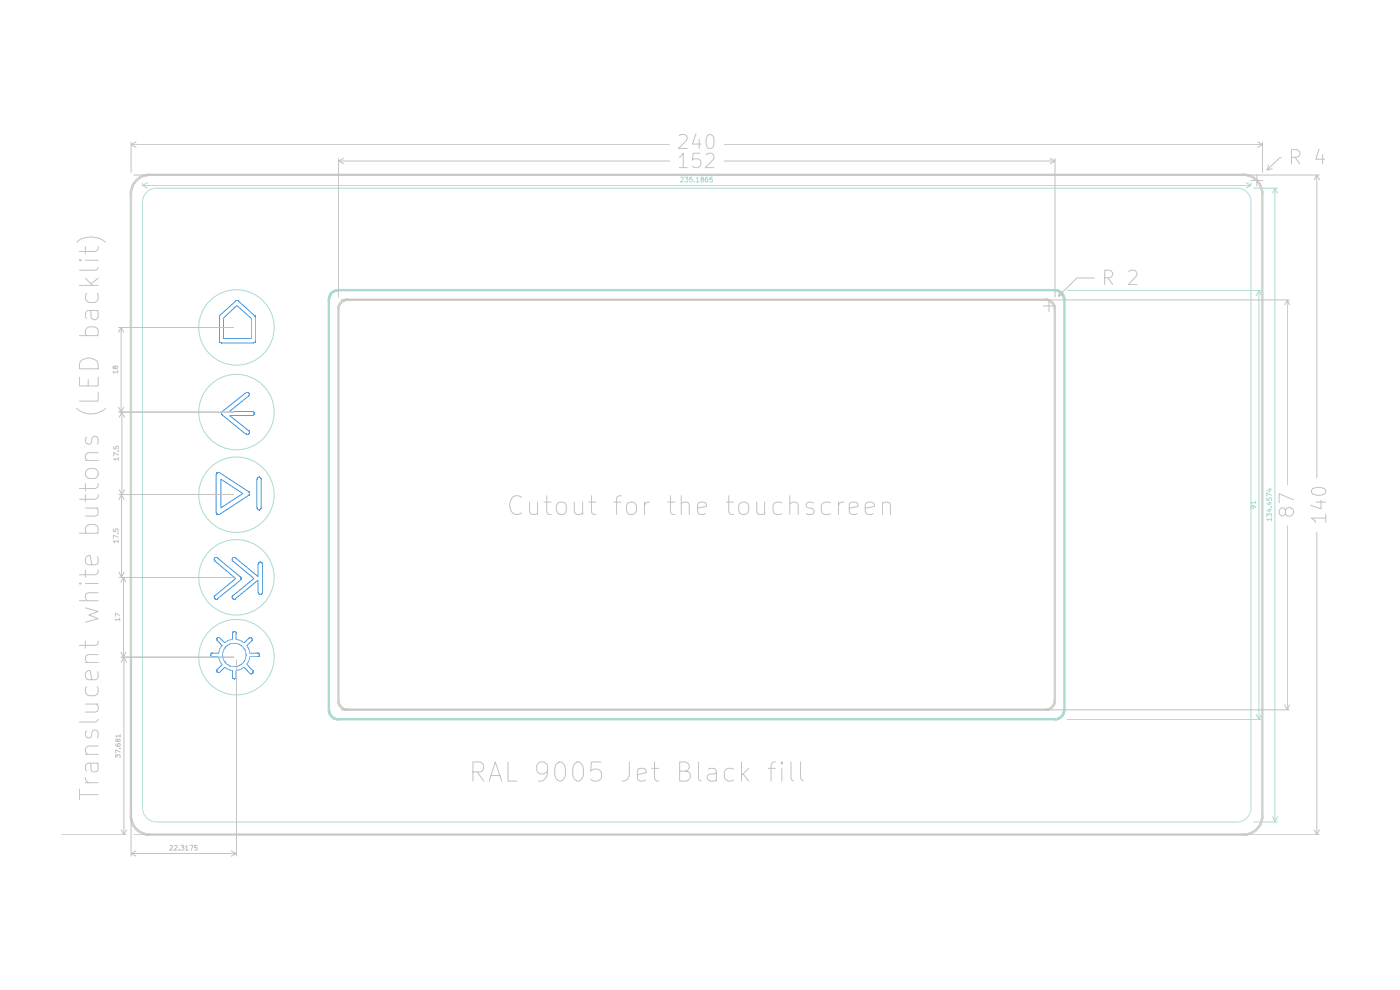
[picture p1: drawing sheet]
<svg xmlns="http://www.w3.org/2000/svg" width="297mm" height="210mm" viewBox="0 0 297 210" stroke-linecap="round" stroke-linejoin="round" font-family="sans-serif">
<g fill="none" stroke="#aadbd2" stroke-width=".21">
<path d="M30.3 38.7v.7M30.3 39.3h235.1M30.3 39.3l1.1 .6M31.4 38.7l-1.1 .6M144.4 37.7l.5-.1v.4l-.5 .6h.5M145.3 37.6h.7l-.4 .3 .4 .3-.1 .3h-.6M146.8 37.6h-.4l-.1 .5 .4-.2 .2 .3-.1 .3h-.5M147.3 38.5v.1M147.7 37.8l.3-.2v1M147.7 38.6h.6M148.8 38l-.1-.2 .1-.2h.4l.1 .2-.6 .4 .1 .4h.3l.2-.2-.2-.4M150.1 37.6h-.2a.73 .73 0 0 0-.2 .9h.5v-.4l-.3-.2-.3 .3"/>
<path d="M151.1 37.6h-.5v.5l.1-.2 .4 .2v.4h-.5M264.3 38.7l1.1 .6M265.4 38.7v.7M265.4 39.3l-1.1 .6M265.9 39.9h5.2M270.5 39.9v134.5M270.5 39.9l.6 1.1M270.5 39.9l-.5 1.1M30.9 40.9l1.1-.8 .7-.2h230.2l1 .4a2.92 2.92 0 0 1 1.4 1.9l.1 129.7-.3 .8-.5 .7-.5 .5-1.4 .5h-229.7l-.8-.2-1.2-.8-.6-.9-.1-.6v-129.5zM226.4 61.6h41.3M267.1 61.6v91M267.1 61.6l.6 1.2"/>
<path d="M267.1 61.6l-.6 1.2M265.8 107.3l.1 .1v.4l-.1 .1-.4-.1-.1-.4a.7 .7 0 0 1 1.1 .1v.3M266.4 106.6h-1.1l.3 .2M266.4 106.3v.5M268.7 109.6v-.6l.5 .3v-.3h.5v.6M268.7 105.7v.4l.5 .1v-.5h.5v.5M269.1 108.1h.6M269.1 106.7h.6M269.1 103.8h.6M269.4 107.9v.6l-.7-.2M269.4 106.5v.6l-.7-.3M269.4 103.6v.7l-.7-.2"/>
<path d="M269.7 107.5h.1M269.7 110.1h-1l.4 .4M269.7 105.1l-1-.5v.6M269.7 109.9v.6M226.4 152.6h41.3M266.5 151.5l.6 1.1M267.7 151.5l-.6 1.1M265.9 174.4h5.2M270 173.2l.5 1.2M271.1 173.2l-.6 1.2"/>
<circle cx="50.2" cy="69.5" r="8"/>
<circle cx="50.2" cy="87.4" r="8"/>
<circle cx="50.2" cy="104.9" r="8"/>
<circle cx="50.2" cy="122.5" r="8"/>
<circle cx="50.2" cy="139.4" r="8"/>
</g>
<path d="M70.2 62.3a2.01 2.01 0 0 1 1.4-.8h152.3a2.32 2.32 0 0 1 1.6 1.1l.3 .8v87.4l-.3 .9-.8 .7-.5 .2h-152.8l-.5-.2-.8-.7-.3-.9v-87.4z" fill="none" stroke="#aadbd2" stroke-width=".51"/>
<g fill="none" stroke="#4196e2" stroke-width=".21">
<path d="M46.5 67.1h.1M46.5 72.4h.1M46.5 72.3h.1M46.5 72.5h.1M46.5 67.2h.1M46.5 67.3h.1M46.5 72.5l.1 .1M46.5 67.1v5.4M46.6 67h.1M46.6 66.9h.1M46.6 72.6h.1M46.6 66.9l-.1 .2"/>
<path d="M46.6 72.6l.1 .1M46.7 72.7h.1M46.7 72.7l.2 .1M46.8 72.7h.1M46.9 72.8h.1M46.9 72.8h6.9M47.4 67.5l2.8-2.7 3.1 2.7v4.3h-5.9zM50 63.9h.1M50 63.8h.1M50 63.8v.1M50 63.8h.2M50 63.9l-3.4 3"/>
<path d="M50.1 63.8h.1M50.2 63.8h.1M50.2 63.7h.1M50.2 63.7v.1M50.2 63.7h.2M50.3 63.7h.1M50.4 63.7h.1M50.4 63.8h.1M50.4 63.8h.2M50.4 63.7v.1M50.5 63.8h.1M50.6 63.9h.1"/>
<path d="M50.6 63.8h.1M50.6 63.8v.1M50.6 63.9l3.4 3M53.7 72.8h.1M53.8 72.8h.1M53.9 72.7h.1M54 66.9h.1M54 72.7h.1M54 72.7l-.2 .1M54 66.9l.1 .1M54.1 72.5h.1M54.1 67h.1"/>
<path d="M54.1 67.1h.1M54.1 72.6h.1M54.1 72.6l-.1 .1M54.1 67v.1M54.1 72.5v.1M54.1 72.3h.1M54.1 72.4h.1M54.1 67.3h.1M54.1 67.2h.1M54.1 67.1v5.4M46.9 87.7h.1M46.9 87.6h.1"/>
<path d="M46.9 87.8h.1M46.9 87.6v.2M47 87.4h.1M47 87.5h.1M47 87.6h.1M47 87.9h.1M47 87.8h.1M47 87.4v.2M47 87.8v.1M47 87.9l.1 .1M47.1 87.4h.1M47.1 88h.1"/>
<path d="M47.1 87.3h.1M47.1 87.3v.1M47.1 88l5.2 4.1M52.2 92.1h.1M52.2 83.3h.1M52.2 83.3l.5 .1M52.2 83.3l-5.1 4M52.3 83.3h.1M52.3 92.1h.1M52.3 92.1l.2 .1M52.4 83.3h.1M52.4 92.2h.1"/>
<path d="M52.5 83.3h.1M52.5 92.2h.1M52.6 92.1h.1M52.6 83.3h.1M52.6 92.1l-.1 .1M52.7 92.1h.1M52.7 84h.1M52.7 83.4h.1M52.7 84l-4 3.2h4.9M52.8 91.9h.1M52.8 92h.1M52.8 91.5h.1"/>
<path d="M52.8 91.4h.1M52.8 83.4h.1M52.8 83.9h.1M52.8 83.9l-.1 .1M52.8 91.4v.1M52.8 91.9v.1M52.8 91.5l.1 .4M52.8 92l-.1 .1M52.8 83.4l.1 .1M52.9 91.8h.1M52.9 91.9h.1M52.9 91.6h.1"/>
<path d="M52.9 91.7h.1M52.9 83.8h.1M52.9 83.9h.1M52.9 83.5h.1M52.9 83.6h.1M52.9 83.7h.1M52.9 83.5v.4M52.9 83.9h-.1M53.5 88.2h.1M53.5 87.2h.1M53.5 88.2h-4.8l4.1 3.2M53.5 88.1h.1"/>
<path d="M53.6 88.1h.1M53.6 87.2h.1M53.6 87.2l.1 .1M53.7 87.3h.1M53.7 88h.1M53.7 88l-.2 .2M53.7 87.3l.1 .1M53.8 87.9h.1M53.8 87.4h.1M53.8 87.5h.1M53.8 87.4v.1M53.8 87.9l-.1 .1"/>
<path d="M53.8 87.5l.1 .3M53.9 87.8h.1M53.9 87.7h.1M53.9 87.6h.1M53.9 87.8l-.1 .1M45.4 118.8h.1M45.4 118.6h.1M45.4 118.7h.1M45.4 118.8l.1 .1M45.5 119h.1M45.5 118.9h.1M45.5 118.5h.1"/>
<path d="M45.5 118.4h.1M45.5 118.4v.1M45.5 118.9v.1M45.5 118.5l-.1 .3M45.6 119h.1M45.6 118.3h.1M45.6 118.3l-.1 .1M45.6 119l4.4 3.7-4.4 3.7M45.7 118.3h.1M45.8 118.2h.1M45.8 118.2l.2 .1M45.8 118.2l-.1 .1"/>
<path d="M45.8 100.5h.1M45.8 100.6h.1M45.8 100.7h.1M45.8 108.7h.1M45.8 108.8h.1M45.8 100.5v8.3M45.9 100.5h.1M45.9 100.4h.1M45.9 108.8h.1M45.9 108.9h.1M45.9 109h.1M45.9 118.2h.1"/>
<path d="M45.9 100.4v.1M45.9 108.8v.2M46 100.4h.1M46 100.3h.1M46 109h.1M46 118.3h.1M46 109.1h.1M46 100.3v.1M46 109v.1M46.1 100.3h.1M46.1 100.2h.1M46.1 118.3h.1"/>
<path d="M46.1 109.1h.1M46.1 109.2h.1M46.1 100.2v.1M46.1 109.1v.1M46.1 100.2h.5M46.1 109.2h.5M46.1 118.3l4.9 4.1M46.2 100.2h.1M46.2 109.2h.1M46.3 100.2h.1M46.3 109.2h.1M46.4 100.2h.1"/>
<path d="M46.4 109.2h.1M46.5 100.2h.1M46.5 109.2h.1M46.6 100.2h.1M46.6 100.3h.1M46.6 109.1h.1M46.6 109.2h.1M46.6 100.2v.1M46.6 109.1v.1M46.6 100.3l6.1 4M46.9 101.6l4.6 3.1-4.6 3zM49.2 118.8h.1"/>
<path d="M49.2 118.7h.1M49.2 118.6h.1M49.2 118.5h.1M49.2 118.5l.1 .4M49.3 119h.1M49.3 118.9h.1M49.3 118.4h.1M49.3 118.4l-.1 .1M49.3 118.9v.1M49.3 119l4.6 3.7-4.6 3.7M49.4 118.3h.1M49.4 118.3l-.1 .1"/>
<path d="M49.5 118.3h.1M49.6 118.2h.1M49.7 118.2h.1M49.7 118.2l-.2 .1M49.7 118.2l.1 .1M49.8 118.3h.1M49.9 118.3h.1M49.9 118.3l4.8 4v-2.7M52.7 104.3h.1M52.7 105.1h.1M52.7 105.1l-6.1 4M52.8 105h.1"/>
<path d="M52.8 104.3h.1M52.8 105.1h.1M52.8 105v.1M52.9 104.4h.1M52.9 104.3h.1M52.9 105h.1M52.9 104.9h.1M52.9 104.5h.1M52.9 104.3v.2M52.9 104.9v.1M53 104.5h.1M53 104.6h.1"/>
<path d="M53 104.8h.1M53 104.7h.1M53 104.9h.1M53 104.5v.4M54.5 101.6h.1M54.5 107.7h.1M54.6 101.5h.1M54.6 101.6h.1M54.6 107.9h.1M54.6 107.8h.1M54.6 101.6v6.2M54.6 107.8v.2"/>
<path d="M54.6 108h.1M54.6 101.4h.1M54.6 108l.2 .1M54.6 101.4v.2M54.7 108.1h.1M54.7 101.3h.1M54.7 119.7h.1M54.7 119.6h.1M54.8 108.1h.1M54.8 101.3h.1M54.8 119.4h.1M54.8 119.5h.1"/>
<path d="M54.8 119.6h.1M54.8 101.3l-.2 .1M54.8 108.1l.3 .1M54.8 119.4v.2M54.9 108.2h.1M54.9 101.2h.1M54.9 119.3h.1M54.9 119.4h.1M54.9 119.3v.1M55 108.2h.1M55 101.2h.1M55 119.3h.1"/>
<path d="M55.1 108.2h.1M55.1 101.2h.1M55.1 119.2h.1M55.1 119.2l.3 .1M55.1 101.2l-.3 .1M55.1 101.2l.1 .1M55.1 119.2l-.1 .1M55.2 108.1h.1M55.2 101.3h.1M55.2 119.2h.1M55.2 108h.1M55.2 101.4h.1"/>
<path d="M55.2 108.1l-.1 .1M55.2 101.3v.1M55.2 108v.1M55.3 107.9h.1M55.3 108h.1M55.3 101.4h.1M55.3 101.5h.1M55.3 119.2h.1M55.3 101.4l.1 .2M55.4 107.7h.1M55.4 107.8h.1M55.4 101.6h.1"/>
<path d="M55.4 119.3h.1M55.4 101.6v6.2M55.4 107.8l-.1 .2M55.5 119.4h.1M55.5 119.3h.1M55.5 119.3v.1M55.6 119.5h.1M55.6 119.4h.1M55.6 119.4l.1 .2M55.7 119.6h.1M55.7 119.7h.1M55.7 119.6v6.2"/>
<path d="M44.7 139.1h.1M44.7 138.9h.1M44.7 139h.1M44.7 138.7h.1M44.7 138.8h.1M44.7 138.7v.4M44.7 139.2h.1M44.7 138.6h.1M44.7 139.2l.1 .1M44.7 138.6v.1M44.7 139.1v.1M44.8 139.3h.1"/>
<path d="M44.8 138.6h.1M44.8 139.3h1.6l.3 1.1 .4 .6-1.1 1M44.8 138.6h-.1M44.9 139.3h.1M44.9 138.6h.1M45 139.3h.1M45 138.6h.1M45.4 126.8h.1M45.4 126.9h.1M45.4 126.7h.1M45.4 126.6h.1M45.4 126.5h.1"/>
<path d="M45.4 126.9l.1 .1M45.4 126.5v.4M45.5 126.4h.1M45.5 127h.1M45.5 126.4l-.1 .1M45.6 126.4h.1M45.6 127h.1M45.6 126.4h-.1M45.6 127l.1 .1M45.7 127.1h.1M45.7 127.1h.3M45.8 127.1h.1"/>
<path d="M45.9 135.7h.1M45.9 135.6h.1M45.9 135.5h.1M45.9 127.1h.1M46 135.8h.1M46 135.4h.1M46 135.3h.1M46 127.1h.1M46 135.4v.4M46 135.3v.1M46 135.8l1.1 1.1M46.1 135.3h.1"/>
<path d="M46.1 127h.1M46.1 135.3h-.1M46.1 127l-.1 .1M46.2 135.2h.1M46.2 135.3h.1M46.2 135.2h.3M46.2 135.2v.1M46.3 135.2h.1M46.4 135.2h.1M46.5 135.3h.1M46.5 135.2h.1M46.5 135.2v.1"/>
<path d="M46.6 135.3h.1M47.1 136.9h.1M47.1 136.9l-.4 .6-.3 1.1h-1.6M47.2 139h.1M47.5 137.9h.1M47.7 137.5h.1M48.2 136.9h.1M48.6 136.7h.1M49.2 126.6h.1M49.2 126.7h.1M49.2 126.5h.1M49.2 126.8h.1"/>
<path d="M49.2 126.9h.1M49.2 126.9l.1 .1M49.3 126.4h.1M49.3 127h.1M49.3 134.2h.1M49.3 134.3h.1M49.3 134.2v1.5l-1.1 .2-.5 .5-1.1-1.1M49.3 126.4l-.1 .5M49.3 127l.2 .1M49.4 127h.1M49.4 134.1h.1M49.5 127.1h.1"/>
<path d="M49.5 134h.1M49.5 127.1h.3M49.5 134l-.2 .2M49.6 127.1h.1M49.6 134h.1M49.7 127.1h.1M49.7 133.9h.1M49.8 127.1h.1M49.8 134h.1M49.8 136.4h.1M49.8 133.9h.1M49.8 134l.2 .1"/>
<path d="M49.8 133.9v.1M49.8 133.9l-.2 .1M49.9 127h.1M49.9 134h.1M49.9 127l-.1 .1M50 134.1h.1M50 134.1l.1 1.6 .9 .1 .8 .6 1-1.1M50.1 134.2h.1M50.1 134.3h.1M51 122.4h.1M51 123h.1M51 122.4l.1 .1"/>
<path d="M51 123l-4.9 4M51.1 122.6h.1M51.1 122.5h.1M51.1 122.7h.1M51.1 122.8h.1M51.1 122.9h.1M51.1 123h.1M51.1 122.5v.1M51.1 122.7v.3M51.2 122.6h.1M51.2 122.7h.1M51.2 136.9h.1"/>
<path d="M51.2 122.6v.1M51.7 137.5h.1M51.9 137.9h.1M52.2 139h.1M52.8 135.3h.1M52.9 135.3h.1M52.9 135.3h.3M53 135.3h.1M53.1 135.3h.1M53.2 135.3h.1M53.3 135.3h.1M53.3 135.3l.1 .1"/>
<path d="M53.4 135.4h.1M53.4 135.9h.1M53.4 135.9l-1 1 .5 1 .1 .7h1.8M53.4 135.4l.1 .1M53.5 135.6h.1M53.5 135.5h.1M53.5 135.8h.1M53.5 135.7h.1M53.5 135.5v.3M53.5 135.8l-.1 .1M54.6 139.3h.1M54.6 138.6h.1"/>
<path d="M54.7 125.7h.1M54.7 125.8h.1M54.7 138.6h.1M54.7 139.3h.1M54.7 125.8l.1 .1M54.7 125.8v-2.7l-4.8 3.9M54.8 125.9h.1M54.8 138.6h.1M54.8 139.3h.1M54.8 139.2h.1M54.8 139.2v.1M54.8 139.3h-1.8l-.1 .7-.5 .9 1.2 1.4"/>
<path d="M54.8 125.9l.1 .1M54.9 139.1h.1M54.9 139.2h.1M54.9 138.7h.1M54.9 138.6h.1M54.9 126h.1M54.9 138.6v.1M54.9 139.1v.1M54.9 126l.1 .1M54.9 138.7l.1 .1M55 139.1h.1M55 138.9h.1"/>
<path d="M55 138.8h.1M55 139h.1M55 126.1h.1M55 139.1h-.1M55 138.8v.3M55 126.1h.4M55.1 126.1h.1M55.2 126.1h.1M55.3 126.1h.1M55.4 126.1h.1M55.5 126h.1M55.5 126l-.1 .1"/>
<path d="M55.6 125.9h.1M55.6 125.9l-.1 .1M55.7 125.7h.1M55.7 125.8h.1M55.7 125.8l-.1 .1M45.9 142.2h.1M45.9 142.4h.1M45.9 142.3h.1M45.9 142.2l.1 .2M46 142.1h.1M46 142h.1M46 142.5h.1"/>
<path d="M46 142.4h.1M46 142v.1M46 142.4v.1M46 142.1l-.1 .1M46 142.5l.1 .1M46.1 142.6h.1M46.2 142.7h.1M46.2 142.6h.1M46.2 142.6v.1M46.2 142.7h.3M46.3 142.7h.1M46.4 142.7h.1"/>
<path d="M46.5 142.7h.1M46.5 142.6h.1M46.5 142.6v.1M46.6 142.6h.1M46.6 142.6l1.1-1.1 .5 .4 1.1 .3v1.6M47.7 140.4h.1M48.2 140.9h.1M48.6 141.2h.1M49.3 143.8h.1M49.3 143.7h.1M49.3 143.6h.1M49.3 143.8l.1 .1"/>
<path d="M49.4 143.9h.1M49.4 143.9l.1 .1M49.5 144h.1M49.5 144l.2 .1M49.6 144h.1M49.7 144.1h.1M49.8 144h.1M49.8 141.4h.1M49.8 144l-.1 .1M49.9 144h.1M50 143.9h.1M50 143.9l-.2 .1"/>
<path d="M50.1 143.8h.1M50.1 143.7h.1M50.1 143.6h.1M50.1 143.8l-.1 .1M51.2 140.9h.1M51.7 140.4h.1M53 142.8h.1M53 142.8l-1.2-1.3-.8 .5-.9 .2v1.6M53 142.8v.1M53 142.9h.1M53 142.9l.2 .1M53.1 142.9h.1"/>
<path d="M53.2 143h.1M53.2 143h.2M53.3 143h.1M53.4 142.9h.1M53.4 143h.1M53.4 142.9v.1M53.5 142.9h.1M53.5 142.8h.1M53.5 142.8v.1M53.6 142.8h.1M53.6 142.4h.1M53.6 142.3h.1"/>
<path d="M53.6 142.7h.1M53.6 142.3v.1M53.7 142.5h.1M53.7 142.4h.1M53.7 142.6h.1M53.7 142.6l-.1 .2M53.7 142.4v.2"/>
<circle cx="49.7" cy="139" r="2.5"/>
</g>
<path d="M73.7 63.6l-1 .2-.6 .6-.3 .7v.5" fill="none" stroke="#d0d2cd" stroke-width=".51"/>
<circle cx="73.7" cy="63.6" r=".25" fill="#d0d2cd"/>
<path d="M73.7 63.6h148.1" fill="none" stroke="#d0d2cd" stroke-width=".51"/>
<circle cx="221.8" cy="63.6" r=".25" fill="#d0d2cd"/>
<path d="M221.8 63.6l1 .2 .6 .6 .4 .7v83.9l-.2 .3a1.84 1.84 0 0 1-1 1.1l-.8 .1" fill="none" stroke="#d0d2cd" stroke-width=".51"/>
<circle cx="221.8" cy="150.5" r=".25" fill="#d0d2cd"/>
<path d="M73.7 150.5h148.1" fill="none" stroke="#d0d2cd" stroke-width=".51"/>
<circle cx="73.7" cy="150.5" r=".25" fill="#d0d2cd"/>
<path d="M28.7 38.5a3.9 3.9 0 0 1 2.6-1.4h232.9a4.1 4.1 0 0 1 3.6 3.5l-.1 133.3a4.6 4.6 0 0 1-1.8 2.5l-1.3 .6h-233.6l-1.4-.6-.6-.5a4 4 0 0 1-1.2-2.3v-133l.3-1.1zM71.8 65.6v83.4l.2 .3a1.84 1.84 0 0 0 1 1.1l.7 .1" fill="none" stroke="#d0d2cd" stroke-width=".51"/>
<g fill="none" stroke="#c2c2c2" stroke-width=".21">
<path d="M27.8 30.1v6.5M27.8 30.7h114.3M27.8 30.7l1.1 .6M28.3 37.1h251.6M28.9 30.1l-1.1 .6M71.8 33.6v29.5M71.8 34.2h70.3M71.8 34.2l1.1 .6M72.9 33.6l-1.1 .6M144.1 28.8l.4-.3h.7a.78 .78 0 0 1 .4 1.3l-1.7 1.7h1.9M144.1 33.4l.3-.1 .5-.8v3.1M144.1 35.6h1.7"/>
<path d="M147.7 28.4l-.8 2.2h1.9M148.3 29.5v2M148.5 32.5h-1.4l-.2 1.4 .4-.2 1 .1 .4 .4v.8l-.6 .6h-.8l-.4-.4M149.8 32.8l.4-.3h.8a.86 .86 0 0 1 .4 1.3l-1.8 1.8h1.9M150 28.8l.8-.3a.96 .96 0 0 1 .7 1.1 1.59 1.59 0 0 1-.5 1.8 .77 .77 0 0 1-1.1-.4 2.73 2.73 0 0 1 .1-2.2zM153.5 30.7h114.3M153.5 34.2h70.3M222.7 33.6l1.1 .6M223.8 33.6v29.5M223.8 34.2l-1.1 .6M265.4 38.3h2.5M266.7 37v2.6"/>
<path d="M266.7 30.1l1.1 .6M267.8 30.1v6.5M267.8 30.7l-1.1 .6M269.2 34.9l-.4 1.2M270 35.8l-1.2 .3M271.9 33.5h-.4l-2.7 2.6M274 33.4h1.2a.83 .83 0 0 0 .6-.8 .83 .83 0 0 0-.6-.9h-1.2v3.1M274.7 33.4l1.1 1.4M279.4 37.1v64.3M279.4 37.1l.5 1.1M279.4 37.1l-.6 1.1M279.8 31.7l-.7 2.1h1.9"/>
<path d="M280.6 32.8v2M16.3 51.4a4.7 4.7 0 0 1 6 0M16.8 55.2l.2 .2 .2-.2-.2-.2-.2 .2h.4M18.1 52.3v1.5M18.1 59l1.5 1.5M18.1 55.2h2.7M20.8 56.7l-.1 .4-.5 .2h-3.4M20.8 52.3l-.1 .8-.5 .2h-3.4M20.8 59l-1.5 1.2M232.2 59h-3.7l-4 3.9M234.4 58.9h1.1a.83 .83 0 0 0 .6-.8 .83 .83 0 0 0-.6-.8h-1.1v3.1M235 58.9l1 1.5"/>
<path d="M239.4 57.7l.5-.4h.7l.4 .4 .2 .5-.2 .4-1.7 1.8h1.9M16.8 71.2h4M16.8 60.5h4M17 76.7a2.52 2.52 0 0 1 3.7 0l.1 1.5h-4zM18.4 71.2l-.3-.3v-.8l.3-.4 .5-.4h1.2l.6 .4 .1 .4v.8l-.1 .3M18.4 62.2l-.3 .5a1.41 1.41 0 0 0 .8 1.5h1.2l.6-.4 .1-.4v-.7l-.1-.5M19.1 65.9l.2 .4v.9l.2 .4 .4 .2h.3l.5-.2 .1-.4v-.9l-.1-.4M20.8 65.9h-2.1l-.3 .1-.3 .5v.7l.3 .4M24.4 77.8l.2-.2 .4 .2-.2 .4-.3-.1-.3-.5-.2 .2 .1 .4 .3-.2M25 78.9h-1l.2 .3M25 78.6v.6M25.1 69.5h24.6"/>
<path d="M25.7 69.5v17.9M25.7 69.5l.6 1.1M25.7 69.5l-.6 1.1M72.3 63.6h201.3M221.3 64.9h2.5M222.5 63.6v2.6M224.9 61.7l-.4 1.2M225.8 62.5l-1.3 .4M273.1 63.6v39.3M273.1 63.6l.5 1.1M273.1 63.6l-.6 1.1M16.3 86.6a4.5 4.5 0 0 0 6 0"/>
<path d="M16.8 80v1.9h4v-1.9M18.1 97.7h2.7M18.4 92.7l-.3 .4v.6l.6 .5 .6-.1 .3-1.4 .5-.2 .6 .2 .1 .4v.8l-.1 .3M18.5 99.6l.4-.2h1.2a1.1 1.1 0 0 1 .8 1.1 1.1 1.1 0 0 1-.8 1h-1.2a1.09 1.09 0 0 1-.8-.9 1.09 1.09 0 0 1 .4-1zM18.7 80.5v1.4M20.8 96h-2.1l-.3 .2a.99 .99 0 0 0 .1 1.5M20.8 83.2v1.9h-4M24.1 94.7v.5h.5v-.5h.4l.1 .1v.4M25.1 95.7h.1M25.1 87.4h24.6M25.1 86.3l.6 1.1M25.1 97.4h-1l.4 .2"/>
<path d="M25.1 96.5l-1-.5v.7M25.1 97v.6M25.9 87.4v17.5M25.9 87.4l.6 1.2M25.9 87.4l-.6 1.2M26.3 86.3l-.6 1.1M16.8 113.1h4M18.1 102.6v1.5M18.1 104.9v1.5M18.1 107.8h2.7M18.4 113.1l-.3-.3v-.8l.3-.4 .5-.4h1.2l.6 .4 .1 .4v.8l-.1 .3M20.4 107.8a1.08 1.08 0 0 1 .3 1.5l-.5 .2h-2.1"/>
<path d="M20.7 118.1l.1 .3v.8l-.1 .4-.5 .2h-1.5l-.3-.2-.3-.4v-.8l.6-.5h.4l.4 1.9M20.8 104.9l-.1 .8-.5 .2h-3.4M20.8 102.6l-.1 .8-.5 .2h-3.4M24 112.2v.5l.6 .1-.1-.5 .5-.1v.6M25 113.2h.1M25.1 114.8h-1.1l.4 .3M25.1 114l-1.1-.5v.7M25.1 114.6v.5M25.2 104.9h24.5M25.3 103.8l.6 1.1M25.8 104.9v17.6M25.8 104.9l.6 1.1"/>
<path d="M25.8 104.9l-.6 1.1M26.5 103.8l-.6 1.1M110.7 105.5a1.42 1.42 0 0 0-2.3 .6 2.42 2.42 0 0 0 .5 2.9 1.62 1.62 0 0 0 1.8-.2M112.3 106.5v2a.97 .97 0 0 0 1.7 .3M114 106.5v2.6M115.4 106.5h1.5M116 105.2v3.3l.2 .5 .7 .1M118.3 106.8a1.08 1.08 0 0 1 1.8 .5v1.1l-.1 .4a1.14 1.14 0 0 1-2-.4v-1.1zM121.8 106.5v2l.3 .5a1.19 1.19 0 0 0 1.5-.2M123.6 106.5v2.6M124.9 106.5h1.5M125.5 105.2v3.3l.1 .5 .8 .1"/>
<path d="M130.2 106.5h1.5M131.7 105.2l-.7 .1-.2 .4v3.4M133.1 106.8a1.14 1.14 0 0 1 1.9 .5v1.1a1.1 1.1 0 0 1-1 .8 1.1 1.1 0 0 1-1.1-.8v-1.1zM136.7 106.5v2.6M137.8 106.5a.9 .9 0 0 0-1.1 .8M141.6 106.5h1.6M142.2 105.2v3.3l.2 .5 .8 .1M144.5 106.8a1.04 1.04 0 0 1 1.7 .2v2.1M144.5 105.2v3.9M148 107.8l1.9-.4-.2-.7-.4-.2h-.8l-.3 .2-.2 .3v1.5l.2 .5 .3 .1h.8l.4-.1M154.1 106.5h1.5M154.6 105.2v3.3l.3 .5 .7 .1"/>
<path d="M156.9 106.8a1.14 1.14 0 0 1 1.9 .5v1.1a1.1 1.1 0 0 1-1 .8 1.1 1.1 0 0 1-1.1-.8v-1.1zM160.5 106.5v2l.2 .5a1.12 1.12 0 0 0 1.5-.2M162.2 106.5v2.6M165.9 106.7a1.37 1.37 0 0 0-1.7 .1l-.2 .5v1.1l.2 .4a1.37 1.37 0 0 0 1.7 .2M167.6 106.8a1.12 1.12 0 0 1 1.7 .2v2.1M167.6 105.2v3.9M172.5 106.7a.92 .92 0 0 0-1.5 .6l.2 .3 .9 .2 .4 .2 .2 .4-.2 .6-.4 .1h-.7l-.4-.1M176.2 106.7a1.45 1.45 0 0 0-1.8 .1l-.2 .5v1.1l.2 .4a1.45 1.45 0 0 0 1.8 .2M177.9 106.5v2.6M179 106.5a.9 .9 0 0 0-1.1 .8M180.2 107.8l1.8-.4-.1-.7-.4-.2h-.7l-.5 .2-.1 .3v1.5l.1 .5 .5 .1h.7l.4-.1M183.6 107.8l1.9-.4v-.4l-.3-.3-.3-.2h-.8l-.5 .5v1.5l.2 .5 .3 .1h.8l.3-.1"/>
<path d="M187.2 106.8a1.04 1.04 0 0 1 1.7 .2v2.1M187.2 106.5v2.6M272.7 108.3l.5-.6a1.03 1.03 0 0 1 1.2 .6 1.03 1.03 0 0 1-.6 1.2h-.6l-.5-.6a1.03 1.03 0 0 0-.6-1.2h-.2a1.03 1.03 0 0 0-.5 1.2l.5 .6 .5-.2 .3-.4M273.1 111.5v39.1M274.4 106l-3-1.3v2M278.5 103.6a2.26 2.26 0 0 1 2.8 .5 .76 .76 0 0 1-.6 .8 2.29 2.29 0 0 1-2.3-.3 .7 .7 0 0 1 .1-1zM279.2 106.5h2.1M279.4 112.8v64.3M280.2 106.1v1.8l-2.2-.7M281.3 109.9h-3.1l.8 .6 .1 .3M281.3 109v1.8M16.8 123.8l.2 .1 .2-.1-.2-.2-.2 .2h.4"/>
<path d="M16.8 127.4h4M18.1 128.9l2.7 .8-1.9 .8 1.9 .7-2.7 .8M18.1 120.9v1.5M18.1 136v1.5M18.1 123.8h2.7M20.8 138.9h-2.1a.93 .93 0 0 0-.6 .7 .93 .93 0 0 0 .4 .9M20.8 136l-.1 .7-.5 .2h-3.4M20.8 125.7h-2.1l-.3 .2a.99 .99 0 0 0 .1 1.5M20.8 120.9l-.1 .8-.5 .2h-3.4M25.2 122.5h24.5M25.2 121.3l.6 1.2M25.4 131.4h-.9l.2 .3"/>
<path d="M25.4 130.6l-.9-.6v.7M25.4 131.1v.6M25.6 139.4h24.1M25.6 138.3l.6 1.1M26.2 122.5v16.9M26.2 122.5l.5 1.1M26.2 122.5l-.6 1.1M26.3 139.4v37.7M26.3 139.4l.6 1.2M26.3 139.4l-.6 1.2M26.4 121.3l-.6 1.2M26.7 138.3l-.5 1.1"/>
<path d="M27.8 139.9v41.7M50.2 139.9v41.7M18.1 149.3h2.7M18.1 140.5h2.7M18.4 155a.87 .87 0 0 0-.3 1 .87 .87 0 0 0 .8 .5l.4-.1 .3-1.4 .5-.1 .6 .1 .1 .4v.8l-.1 .3M18.4 145.7l-.3 .3v.8l.3 .4 .5 .4h1.2l.6-.4 .1-.4v-.8l-.1-.3M20.4 149.3l.4 .6-.1 1-.5 .1h-2.1M20.7 142.5l.1 .3v.8l-.1 .4-.5 .2h-1.5l-.3-.2-.3-.4v-.8l.6-.6h.4l.4 2M20.8 158.2h-2.1l-.3 .3a.99 .99 0 0 0 .1 1.5M20.8 152.6l-.1 .3-.5 .3h-3.4M24.6 157.8v.3a.62 .62 0 0 0 .9 .1l-.1-.5h-.4l-.1 .4 .2 .2M25 157l.1-.2 .4 .1-.1 .4h-.3l-.2-.5-.3 .1v.4h.3l.1-.2"/>
<path d="M25.4 158.7h.1M25.5 159.5l-.9-.4v.7M25.5 156.1h-.9l.2 .3M25.5 155.8v.6M72.3 150.6h201.3M272.5 149.5l.6 1.1M273.6 149.5l-.5 1.1M13 177.1h13.9M16.8 167.4v2.3M16.8 168.6h4M18.1 164.9a1.09 1.09 0 0 0 .8 1.1M18.1 166h2.7"/>
<path d="M18.1 160h2.7M19.1 161.9l.2 .4v.9a.82 .82 0 0 0 .8 .6 .82 .82 0 0 0 .7-.6v-.9l-.1-.4M20.8 161.9h-2.1l-.3 .1-.3 .5v.7l.3 .4M24.6 160.7v-.6l.3 .3 .1-.3h.4v.6M25.7 176l.6 1.1M26.9 176l-.6 1.1M28.3 177.1h251.6M36.1 179.4h.5v.3l-.6 .6h.6M37 179.4l.3-.1 .3 .4-.7 .6h.7M38.4 179.3h.6l-.3 .4 .3 .2v.3l-.2 .1h-.4M39.4 179.7l.2-.4v1M40.3 179.3h.7l-.4 1"/>
<path d="M41.8 179.3h-.5v.5h.5v.5h-.5M100.3 163.7h1.6l.4-.1a1.14 1.14 0 0 0-.4-2h-1.6v4.1M101.3 163.7l1.3 2M103.8 165.7l1.3-4.1 1.3 4.1M104.1 164.5h2M107.8 161.6v4.1h1.8M116.2 163.4a1.31 1.31 0 0 1-2 .5l-.3-.5v-1l.1-.4 .6-.4a1.41 1.41 0 0 1 1.6 .8 2.84 2.84 0 0 1-.8 3l-.4 .3h-.8M118 162a.98 .98 0 0 1 1-.4 .98 .98 0 0 1 .8 .8 3 3 0 0 1-.4 3 .84 .84 0 0 1-1.4-.1 3.6 3.6 0 0 1 0-3.3zM121.8 162a.98 .98 0 0 1 1-.4 .98 .98 0 0 1 .8 .8 3 3 0 0 1-.4 3 .84 .84 0 0 1-1.4-.1 3.6 3.6 0 0 1 0-3.3zM127.4 161.6h-1.9l-.2 2 .6-.5h.9l.6 .5 .2 .3v1l-.2 .4-.6 .4h-.9l-.6-.4M133.5 161.6v2.9a1.44 1.44 0 0 1-1.5 1.2M135.2 164.3l1.9-.4-.2-.8-.3-.1h-.8l-.4 .1-.2 .5v1.5l.2 .3 .4 .3h.8l.3-.3"/>
<path d="M138.3 163h1.5M138.9 161.6v3.5l.5 .6h.4M144.2 163.6h1.3a1 1 0 0 0 .7-1 1 1 0 0 0-.7-1h-1.3v4.1h1.5a1.08 1.08 0 0 0 .8-1.2 1.08 1.08 0 0 0-1-.9M148.2 161.6v3.5l.1 .3 .5 .3M150.3 163.1l.3-.1h.8l.4 .1 .2 .5v2.1M152 163.9l-.4 .3h-1l-.3 .1a.78 .78 0 0 0-.3 .8 .78 .78 0 0 0 .6 .6h1l.4-.3M155.6 163.1l-.4-.1h-.8l-.3 .1-.4 .6v1.2a1.31 1.31 0 0 0 1.9 .5M157.3 161.6v4.1M157.6 164.2l1.2 1.5M158.8 163l-1.5 1.5M163 163h1.5M164.5 161.6h-.3l-.5 .3-.1 .3v3.5"/>
<path d="M165.9 161.6l-.2 .3 .2 .1 .1-.1-.1-.3v.4M165.9 163v2.7M167.8 161.6v3.5l.5 .6M169.8 161.6v3.5l.6 .6M278.8 176l.6 1.1M279.9 176l-.5 1.1M27.8 181.1h22.4M27.8 181.1l1.1 .5M28.9 180.5l-1.1 .6M38 180.3h.1M39.4 180.3h.6M49 180.5l1.2 .6"/>
<path d="M50.2 181.1l-1.2 .5"/>
</g>
</svg>
